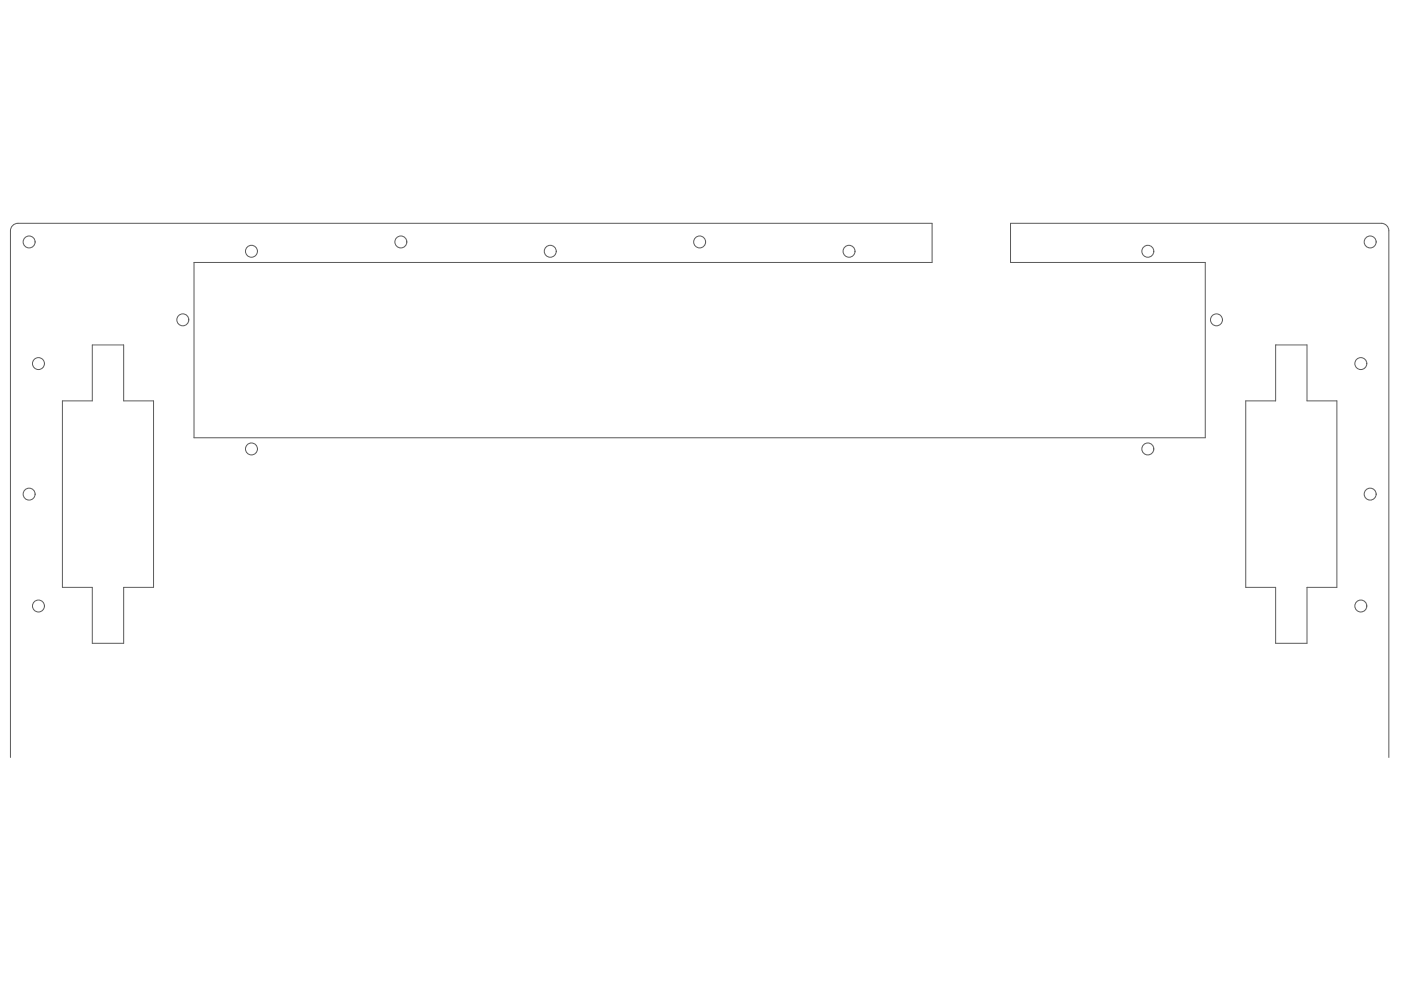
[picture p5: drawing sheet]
<svg xmlns="http://www.w3.org/2000/svg" width="297mm" height="210mm" viewBox="0 0 297 210" stroke-linecap="round" stroke-linejoin="round" font-family="sans-serif">
<g fill="none" stroke="#5a5a5a" stroke-width=".21">
<path d="M19.6 73.1h6.6v11.9h6.4v39.5h-6.4v11.9h-6.6v-11.9h-6.4v-39.5h6.4zM270.5 73.1h6.6v11.9h6.3v39.5h-6.3v11.9h-6.6v-11.9h-6.4v-39.5h6.4zM2.2 160.6v-111.7a1.58 1.58 0 0 1 1.6-1.6h193.8v8.3h-156.5v37.2h214.4v-37.2h-41.3v-8.3h78.7a1.58 1.58 0 0 1 1.6 1.6v111.7"/>
<circle cx="6.2" cy="51.3" r="1.27"/>
<circle cx="53.3" cy="53.3" r="1.27"/>
<circle cx="85" cy="51.3" r="1.27"/>
<circle cx="116.7" cy="53.3" r="1.27"/>
<circle cx="148.3" cy="51.3" r="1.27"/>
<circle cx="180" cy="53.3" r="1.27"/>
<circle cx="243.4" cy="53.3" r="1.27"/>
<circle cx="290.5" cy="51.3" r="1.27"/>
<circle cx="8.2" cy="77.1" r="1.27"/>
<circle cx="38.8" cy="67.8" r="1.27"/>
<circle cx="257.9" cy="67.8" r="1.27"/>
<circle cx="288.5" cy="77.1" r="1.27"/>
<circle cx="53.3" cy="95.2" r="1.27"/>
<circle cx="243.4" cy="95.2" r="1.27"/>
<circle cx="6.2" cy="104.8" r="1.27"/>
<circle cx="290.5" cy="104.8" r="1.27"/>
<circle cx="8.2" cy="128.5" r="1.27"/>
<circle cx="288.5" cy="128.5" r="1.27"/>
</g>
</svg>
